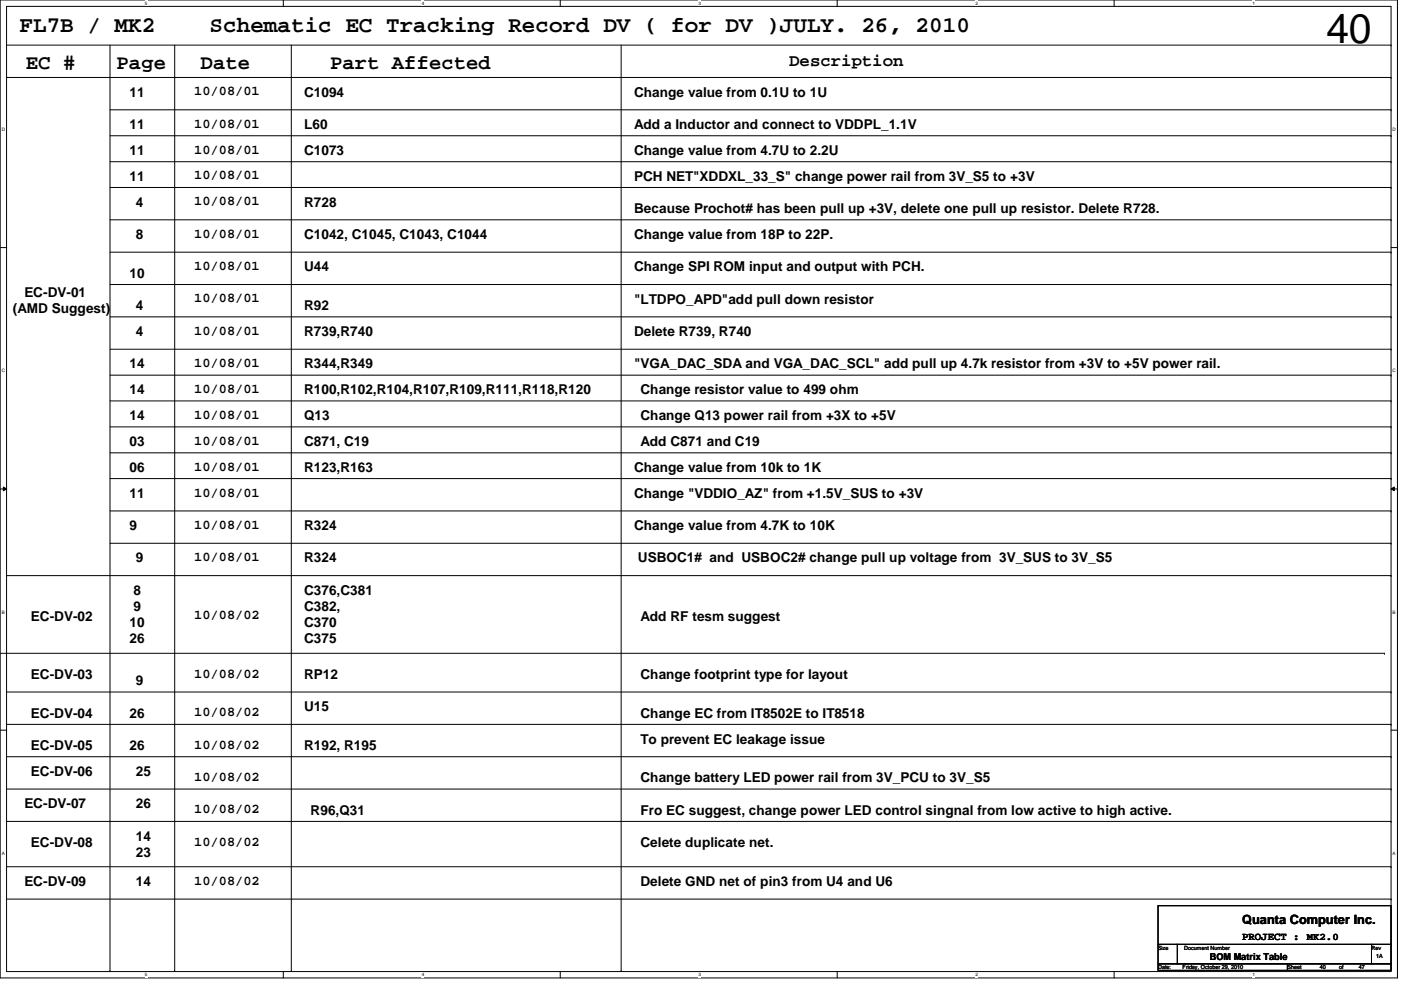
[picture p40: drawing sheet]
<svg xmlns="http://www.w3.org/2000/svg" width="297mm" height="210mm" viewBox="0 0 297 210" stroke-linecap="round" stroke-linejoin="round" font-family="sans-serif">
<defs><g id="words">
<text font-size="8.8" x="281.2" y="9.2">40</text>
<g font-size="4.8">
<text x="4.1" y="6.7">FL7B / MK2</text>
<text x="44.4" y="6.7">Schematic EC Tracking Record DV ( for DV )JULY. 26, 2010</text>
</g>
<g font-size="4.4">
<text x="5.5" y="14.6">EC #</text>
<text x="24.7" y="14.6">Page</text>
<text x="42.5" y="14.6">Date</text>
<text x="70" y="14.6">Part Affected</text>
</g>
<text font-size="3.7" x="167.3" y="14">Description</text>
<g font-size="2.9">
<text x="27.5" y="20.5">11</text>
<text x="41.2" y="20.2">10/08/01</text>
<text x="64.5" y="20.5">C1094</text>
<text x="134.4" y="20.5">Change value from 0.1U to 1U</text>
<text x="27.5" y="27.3">11</text>
<text x="41.2" y="27.1">10/08/01</text>
<text x="64.5" y="27.3">L60</text>
<text x="134.4" y="27.3">Add a Inductor and connect to VDDPL_1.1V</text>
<text x="27.5" y="32.8">11</text>
<text x="41.2" y="32.6">10/08/01</text>
<text x="64.5" y="32.8">C1073</text>
<text x="134.4" y="32.8">Change value from 4.7U to 2.2U</text>
<text x="27.5" y="38.3">11</text>
<text x="41.2" y="38.1">10/08/01</text>
<text x="134.4" y="38.3">PCH NET&quot;XDDXL_33_S&quot; change power rail from 3V_S5 to +3V</text>
<text x="28.8" y="43.8">4</text>
<text x="41.2" y="43.6">10/08/01</text>
<text x="64.5" y="43.8">R728</text>
<text x="134.4" y="45.2">Because Prochot# has been pull up +3V, delete one pull up resistor. Delete R728.</text>
<text x="28.8" y="50.7">8</text>
<text x="41.2" y="50.4">10/08/01</text>
<text x="64.5" y="50.7">C1042, C1045, C1043, C1044</text>
<text x="134.4" y="50.7">Change value from 18P to 22P.</text>
<text x="27.5" y="58.9">10</text>
<text x="41.2" y="57.3">10/08/01</text>
<text x="64.5" y="57.5">U44</text>
<text x="134.4" y="57.5">Change SPI ROM input and output with PCH.</text>
<text x="5.2" y="63">EC-DV-01</text>
<text x="28.8" y="65.7">4</text>
<text x="41.2" y="64.1">10/08/01</text>
<text x="64.5" y="65.7">R92</text>
<text x="134.4" y="64.4">&quot;LTDPO_APD&quot;add pull down resistor</text>
<text x="2.7" y="66.4">(AMD Suggest)</text>
<text x="28.8" y="71.2">4</text>
<text x="41.2" y="71">10/08/01</text>
<text x="64.5" y="71.2">R739,R740</text>
<text x="134.4" y="71.2">Delete R739, R740</text>
<text x="41.2" y="77.9">10/08/01</text>
<text x="27.5" y="78.1">14</text>
<text x="27.5" y="83.6">14</text>
<text x="41.2" y="83.3">10/08/01</text>
<text x="64.5" y="78.1">R344,R349</text>
<text x="64.5" y="83.6">R100,R102,R104,R107,R109,R111,R118,R120</text>
<text x="134.4" y="78.1">&quot;VGA_DAC_SDA and VGA_DAC_SCL&quot; add pull up 4.7k resistor from +3V to +5V power rail.</text>
<text x="135.8" y="83.6">Change resistor value to 499 ohm</text>
<text x="27.5" y="89.1">14</text>
<text x="41.2" y="88.8">10/08/01</text>
<text x="64.5" y="89.1">Q13</text>
<text x="135.8" y="89.1">Change Q13 power rail from +3X to +5V</text>
<text x="27.5" y="94.5">03</text>
<text x="41.2" y="94.3">10/08/01</text>
<text x="64.5" y="94.5">C871, C19</text>
<text x="135.8" y="94.5">Add C871 and C19</text>
<text x="27.5" y="100">06</text>
<text x="41.2" y="99.8">10/08/01</text>
<text x="64.5" y="100">R123,R163</text>
<text x="134.4" y="100">Change value from 10k to 1K</text>
<text x="27.5" y="105.5">11</text>
<text x="41.2" y="105.3">10/08/01</text>
<text x="134.4" y="105.5">Change &quot;VDDIO_AZ&quot; from +1.5V_SUS to +3V</text>
<text x="27.5" y="112.4">9</text>
<text x="41.2" y="112.1">10/08/01</text>
<text x="64.5" y="112.4">R324</text>
<text x="134.4" y="112.4">Change value from 4.7K to 10K</text>
<text x="28.8" y="119.3">9</text>
<text x="41.2" y="119">10/08/01</text>
<text x="64.5" y="119.3">R324</text>
<text x="135.3" y="119.3">USBOC1# and USBOC2# change pull up voltage from 3V_SUS to 3V_S5</text>
<text x="6.6" y="131.6">EC-DV-02</text>
<text x="28.3" y="126.1">8</text>
<text x="28.3" y="129.5">9</text>
<text x="41.2" y="131.3">10/08/02</text>
<text x="64.5" y="126.1">C376,C381</text>
<text x="64.5" y="129.5">C382,</text>
<text x="135.8" y="131.6">Add RF tesm suggest</text>
<text x="27.5" y="133">10</text>
<text x="27.5" y="136.4">26</text>
<text x="64.5" y="133">C370</text>
<text x="64.5" y="136.4">C375</text>
<text x="6.6" y="143.9">EC-DV-03</text>
<text x="41.2" y="143.7">10/08/02</text>
<text x="64.5" y="143.9">RP12</text>
<text x="135.8" y="143.9">Change footprint type for layout</text>
<text x="28.8" y="145.3">9</text>
<text x="6.6" y="152.1">EC-DV-04</text>
<text x="27.5" y="152.1">26</text>
<text x="41.2" y="151.9">10/08/02</text>
<text x="64.5" y="150.8">U15</text>
<text x="135.8" y="152.1">Change EC from IT8502E to IT8518</text>
<text x="6.6" y="159">EC-DV-05</text>
<text x="27.5" y="159">26</text>
<text x="41.2" y="158.7">10/08/02</text>
<text x="64.5" y="159">R192, R195</text>
<text x="135.8" y="157.6">To prevent EC leakage issue</text>
<text x="6.6" y="164.5">EC-DV-06</text>
<text x="28.8" y="164.5">25</text>
<text x="41.2" y="165.6">10/08/02</text>
<text x="135.8" y="165.9">Change battery LED power rail from 3V_PCU to 3V_S5</text>
<text x="5.2" y="171.4">EC-DV-07</text>
<text x="28.8" y="171.4">26</text>
<text x="41.2" y="172.5">10/08/02</text>
<text x="65.9" y="172.7">R96,Q31</text>
<text x="135.8" y="172.7">Fro EC suggest, change power LED control singnal from low active to high active.</text>
<text x="6.6" y="179.6">EC-DV-08</text>
<text x="28.8" y="178.2">14</text>
<text x="41.2" y="179.3">10/08/02</text>
<text x="135.8" y="179.6">Celete duplicate net.</text>
<text x="28.8" y="181.7">23</text>
<text x="5.2" y="187.8">EC-DV-09</text>
<text x="28.8" y="187.8">14</text>
<text x="41.2" y="187.6">10/08/02</text>
<text x="135.8" y="187.8">Delete GND net of pin3 from U4 and U6</text>
</g>
<text font-size="2.7" x="263.4" y="195.9">Quanta Computer Inc.</text>
<text font-size="2.3" x="263.4" y="199.4">PROJECT :</text>
<text font-size="2.2" x="277.1" y="199.3">MK2.0</text>
<text font-size="2" x="256.5" y="203.5">BOM Matrix Table</text>
<g font-size="1.2">
<text x="245.5" y="201.4">Size</text>
<text x="251" y="201.4">Document Number</text>
<text x="290.8" y="201.4">Rev</text>
<text x="291.8" y="203">1A</text>
<text x="245.5" y="205.5">Date:</text>
<text x="250.7" y="205.5">Friday, October 29, 2010</text>
<text x="273" y="205.5">Sheet</text>
<text x="279.8" y="205.5">40</text>
<text x="283.9" y="205.5">of</text>
<text x="288.1" y="205.5">47</text>
</g>
<g font-size="1">
<text x="30.7" y="1">5</text>
<text x="89.4" y="1">4</text>
<text x="148.1" y="1">3</text>
<text x="206.8" y="1">2</text>
<text x="265.6" y="1">1</text>
<text x=".4" y="27.8">D</text>
<text x="295.3" y="27.8">D</text>
<text x=".4" y="79">C</text>
<text x="295.3" y="79">C</text>
<text x=".4" y="130.1">B</text>
<text x="295.3" y="130.1">B</text>
<text x=".4" y="181.3">A</text>
<text x="295.3" y="181.3">A</text>
<text x="30.7" y="207">5</text>
<text x="89.4" y="207">4</text>
<text x="148.1" y="207">3</text>
<text x="206.8" y="207">2</text>
<text x="265.6" y="207">1</text>
</g>
</g></defs>
<path d="M0 0h296.3v207.3h-296.3zM1.4 1.4h293.5v204.6h-293.5z" fill="none" stroke="#000" stroke-width=".21"/>
<g fill="#fff">
<path d="M30.7 .1h.6v1.1h-.6z"/>
<path d="M30.7 206.1h.6v1.1h-.6z"/>
</g>
<path d="M60.1 0v1.4M60.1 206v1.3" fill="none" stroke="#000" stroke-width=".21"/>
<g fill="#fff">
<path d="M89.4 .1h.6v1.1h-.6z"/>
<path d="M89.4 206.1h.6v1.1h-.6z"/>
</g>
<path d="M118.8 0v1.4M118.8 206v1.3" fill="none" stroke="#000" stroke-width=".21"/>
<g fill="#fff">
<path d="M148.1 .1h.6v1.1h-.6z"/>
<path d="M148.1 206.1h.6v1.1h-.6z"/>
</g>
<path d="M177.5 0v1.4M177.5 206v1.3" fill="none" stroke="#000" stroke-width=".21"/>
<g fill="#fff">
<path d="M206.8 .1h.6v1.1h-.6z"/>
<path d="M206.8 206.1h.6v1.1h-.6z"/>
</g>
<path d="M236.2 0v1.4M236.2 206v1.3" fill="none" stroke="#000" stroke-width=".21"/>
<g fill="#fff">
<path d="M265.6 .1h.5v1.1h-.5z"/>
<path d="M265.6 206.1h.5v1.1h-.5z"/>
<path d="M.4 26.9h.7v1.1h-.7z"/>
<path d="M295.3 26.9h.7v1.1h-.7z"/>
<path d="M.4 78.1h.7v1.1h-.7z"/>
<path d="M295.3 78.1h.7v1.1h-.7z"/>
</g>
<path d="M0 52.5h1.4M294.9 52.5h1.4" fill="none" stroke="#000" stroke-width=".21"/>
<g fill="#fff">
<path d="M.4 129.2h.6v1.1h-.6z"/>
<path d="M295.3 129.2h.6v1.1h-.6z"/>
</g>
<path d="M0 103.7h1.4M.7 103.3l.7 .4-.7 .4zM294.9 103.7l.7-.4v.8zM294.9 103.7h1.4" fill="none" stroke="#000" stroke-width=".21"/>
<path d="M.7 103.3l.7 .4-.7 .4zM294.9 103.7l.7-.4v.8z" fill="#000"/>
<g fill="#fff">
<path d="M.4 180.4h.6v1.1h-.6z"/>
<path d="M295.3 180.4h.6v1.1h-.6z"/>
</g>
<g fill="none" stroke="#000" stroke-width=".21">
<path d="M1.4 16.4h293.5M1.4 9.6h293.5M23.3 9.6v196.1M37 9.6v196.1M61.8 9.6v196.1M131.7 9.6v196.1M294.9 16.4h.1M294.9 9.6h.1M23.3 28.8h271.6M23.3 23.3h271.6M23.3 34.3h271.6M23.3 39.8h271.6"/>
<path d="M294.9 28.8h.1M294.9 23.3h.1M294.9 34.3h.1M294.9 39.8h.1M23.3 46.6h271.6M23.3 53.5h271.6M294.9 46.6h.1M294.9 53.5h.1M23.3 60.3h271.6M23.3 67.2h271.6M23.3 74h271.6M23.3 79.5h271.6"/>
<path d="M294.9 60.3h.1M294.9 67.2h.1M294.9 74h.1M294.9 79.5h.1M23.3 85h271.6M23.3 90.5h271.6M23.3 96h271.6M294.9 85h.1M294.9 90.5h.1M294.9 96h.1M23.3 101.5h271.6M23.3 108.3h271.6"/>
<path d="M23.3 115.2h271.6M294.9 101.5h.1M294.9 108.3h.1M294.9 115.2h.1M0 138.5h293.5M1.4 122h293.5M293.5 138.5h.1M294.9 122h.1M0 154.8h1.4M1.4 146.7h293.5M1.4 153.6h293.5M294.9 146.7h.1"/>
<path d="M294.9 153.6h.1M294.9 154.8h1.4M1.4 160.4h293.5M1.4 167.3h293.5M1.4 174.2h293.5M294.9 160.4h.1M294.9 167.3h.1M294.9 174.2h.1M1.4 183.8h293.5M1.4 190.6h293.5M245.5 192h49.4v8.2h-49.4zM294.9 183.8h.1"/>
<path d="M294.9 190.6h.1M23.3 205.7h.1M37 205.7h.1M61.8 205.7h.1M131.7 205.7h.1M245.5 200.2h4.1v4.1h-4.1zM245.5 204.3h27.5v1.4h-27.5zM249.6 200.2h41.2v4.1h-41.2zM273 204.3h21.9v1.4h-21.9zM290.8 200.2h4.1v4.1h-4.1z"/>
</g>
<use href="#words"/>
</svg>
